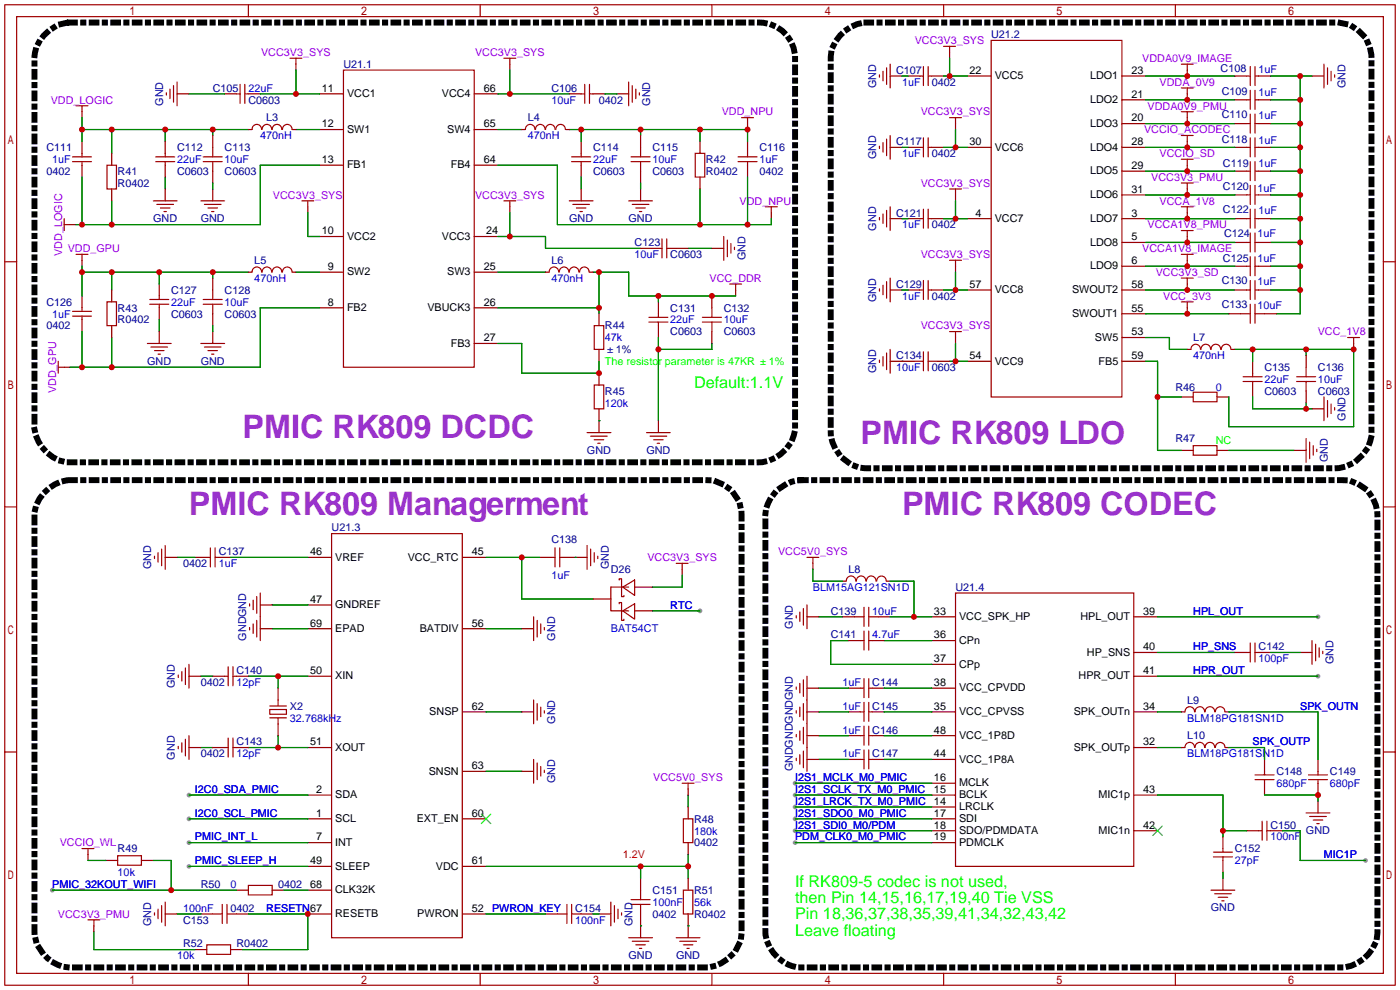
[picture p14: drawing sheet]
<svg xmlns="http://www.w3.org/2000/svg" width="299mm" height="212mm" viewBox="0 0 299 212" stroke-linecap="round" stroke-linejoin="round" font-family="sans-serif">
<defs><g id="words">
<g font-size="6.9" fill="#93c">
<text x="51.8" y="93.6">PMIC RK809 DCDC</text>
<text x="183.9" y="94.9">PMIC RK809 LDO</text>
<text x="40.4" y="110.1">PMIC RK809 Managerment</text>
<text x="192.8" y="110.1">PMIC RK809 CODEC</text>
</g>
<g font-size="3.5" fill="#0f0">
<text x="148.3" y="82.9">Default:1.1V</text>
<text x="169.9" y="189.6">If RK809-5 codec is not used,</text>
<text x="169.9" y="193">then Pin 14,15,16,17,19,40 Tie VSS</text>
<text x="169.9" y="196.5">Pin 18,36,37,38,35,39,41,34,32,43,42</text>
<text x="169.9" y="199.9">Leave floating</text>
</g>
<g font-size="2.3" fill="#90f">
<text x="55.8" y="12">VCC3V3_SYS</text>
<text x="101.5" y="12">VCC3V3_SYS</text>
<text x="195.5" y="9.4">VCC3V3_SYS</text>
<text x="244.1" y="13.3">VDDA0V9_IMAGE</text>
<text x="10.9" y="22.1">VDD_LOGIC</text>
<text x="245.3" y="23.4">VDDA0V9_PMU</text>
<text x="247.8" y="18.3">VDDA_0V9</text>
<text x="154.2" y="24.7">VDD_NPU</text>
<text x="196.8" y="24.7">VCC3V3_SYS</text>
<text x="244.5" y="28.5">VCCIO_ACODEC</text>
<text x="247.8" y="33.6">VCCIO_SD</text>
<text x="196.8" y="39.9">VCC3V3_SYS</text>
<text x="246" y="38.7">VCC3V3_PMU</text>
<text x="58.3" y="42.5">VCC3V3_SYS</text>
<text x="101.5" y="42.5">VCC3V3_SYS</text>
<text x="158.1" y="43.7">VDD_NPU</text>
<text x="247.8" y="43.7">VCCA_1V8</text>
<text x="14.5" y="53.9">VDD_GPU</text>
<text x="244.1" y="53.9">VCCA1V8_IMAGE</text>
<text x="245.3" y="48.8">VCCA1V8_PMU</text>
<text x="13.3" y="54.7" transform="rotate(-90 13.3 54.7)">VDD_LOGIC</text>
<text x="196.8" y="55.2">VCC3V3_SYS</text>
<text x="247" y="59">VCC3V3_SD</text>
<text x="151.6" y="60.2">VCC_DDR</text>
<text x="248.6" y="64.1">VCC_3V3</text>
<text x="196.8" y="70.4">VCC3V3_SYS</text>
<text x="281.6" y="71.7">VCC_1V8</text>
<text x="12" y="84.1" transform="rotate(-90 12 84.1)">VDD_GPU</text>
<text x="138.4" y="119.9">VCC3V3_SYS</text>
<text x="166.3" y="118.7">VCC5V0_SYS</text>
<text x="139.6" y="166.9">VCC5V0_SYS</text>
<text x="12.8" y="180.9">VCCIO_WL</text>
<text x="12.4" y="196.1">VCC3V3_PMU</text>
</g>
<g font-size="2.3" fill="#000080">
<text x="211.8" y="8.2">U21.2</text>
<text x="73.4" y="14.5">U21.1</text>
<text x="191.5" y="15.8">C107</text>
<text x="260.9" y="15.3">C108</text>
<text x="34.8" y="22.6" transform="rotate(-90 34.8 22.6)">GND</text>
<text x="45.5" y="19.6">C105</text>
<text x="53.1" y="22.1">C0603</text>
<text x="117.9" y="19.6">C106</text>
<text x="128" y="22.1">0402</text>
<text x="139" y="22.6" transform="rotate(-90 139 22.6)">GND</text>
<text x="187.2" y="18.8" transform="rotate(-90 187.2 18.8)">GND</text>
<text x="199.1" y="18.3">0402</text>
<text x="261.1" y="20.4">C109</text>
<text x="287.6" y="18.8" transform="rotate(-90 287.6 18.8)">GND</text>
<text x="56.9" y="26">L3</text>
<text x="112.8" y="26">L4</text>
<text x="261.1" y="25.2">C110</text>
<text x="9.9" y="32.3">C111</text>
<text x="37.8" y="32.3">C112</text>
<text x="48" y="32.3">C113</text>
<text x="126.7" y="32.3">C114</text>
<text x="139.4" y="32.3">C115</text>
<text x="150.9" y="34.8">R42</text>
<text x="162.3" y="32.3">C116</text>
<text x="187.2" y="34.1" transform="rotate(-90 187.2 34.1)">GND</text>
<text x="191.5" y="31">C117</text>
<text x="199.1" y="33.6">0402</text>
<text x="261.1" y="30.5">C118</text>
<text x="261.4" y="35.6">C119</text>
<text x="9.9" y="37.4">0402</text>
<text x="25.1" y="39.9">R0402</text>
<text x="25.1" y="37.4">R41</text>
<text x="37.8" y="37.4">C0603</text>
<text x="48" y="37.4">C0603</text>
<text x="126.7" y="37.4">C0603</text>
<text x="139.4" y="37.4">C0603</text>
<text x="150.9" y="37.4">R0402</text>
<text x="162.3" y="37.4">0402</text>
<text x="261.4" y="40.7">C120</text>
<text x="32.7" y="47.4">GND</text>
<text x="42.9" y="47.4">GND</text>
<text x="121.6" y="47.4">GND</text>
<text x="134.3" y="47.4">GND</text>
<text x="191.5" y="46.3">C121</text>
<text x="261.4" y="45.5">C122</text>
<text x="135.6" y="52.6">C123</text>
<text x="187.2" y="49.3" transform="rotate(-90 187.2 49.3)">GND</text>
<text x="199.1" y="48.8">0402</text>
<text x="261.6" y="50.6">C124</text>
<text x="54.4" y="56.4">L5</text>
<text x="117.9" y="56.4">L6</text>
<text x="143.3" y="55.2">C0603</text>
<text x="159.3" y="55.7" transform="rotate(-90 159.3 55.7)">GND</text>
<text x="261.4" y="55.9">C125</text>
<text x="9.9" y="65.3">C126</text>
<text x="36.6" y="62.8">C127</text>
<text x="48" y="62.8">C128</text>
<text x="187.2" y="64.5" transform="rotate(-90 187.2 64.5)">GND</text>
<text x="191.5" y="61.5">C129</text>
<text x="199.1" y="64.1">0402</text>
<text x="261.1" y="60.8">C130</text>
<text x="261.1" y="65.8">C133</text>
<text x="9.9" y="70.4">0402</text>
<text x="25.1" y="69.1">R0402</text>
<text x="25.1" y="66.6">R43</text>
<text x="36.6" y="67.9">C0603</text>
<text x="48" y="67.9">C0603</text>
<text x="129.3" y="70.4">R44</text>
<text x="143.3" y="66.6">C131</text>
<text x="143.3" y="71.7">C0603</text>
<text x="154.7" y="66.6">C132</text>
<text x="154.7" y="71.7">C0603</text>
<text x="31.5" y="77.9">GND</text>
<text x="42.9" y="77.9">GND</text>
<text x="131.6" y="75.5">1%</text>
<text x="191.5" y="76.8">C134</text>
<text x="255" y="72.9">L7</text>
<text x="187.2" y="79.8" transform="rotate(-90 187.2 79.8)">GND</text>
<text x="199.1" y="79.3">0603</text>
<text x="251.2" y="83.6">R46</text>
<text x="270.3" y="79.3">C135</text>
<text x="281.7" y="79.3">C136</text>
<text x="129.3" y="84.4">R45</text>
<text x="270.3" y="84.4">C0603</text>
<text x="281.7" y="84.4">C0603</text>
<text x="287.6" y="89.9" transform="rotate(-90 287.6 89.9)">GND</text>
<text x="251.2" y="94.5">R47</text>
<text x="125.5" y="97">GND</text>
<text x="138.2" y="97">GND</text>
<text x="283.8" y="98.8" transform="rotate(-90 283.8 98.8)">GND</text>
<text x="70.9" y="113.6">U21.3</text>
<text x="46.7" y="118.7">C137</text>
<text x="117.9" y="116.1">C138</text>
<text x="32.3" y="121.7" transform="rotate(-90 32.3 121.7)">GND</text>
<text x="39.1" y="121.2">0402</text>
<text x="130.1" y="121.7" transform="rotate(-90 130.1 121.7)">GND</text>
<text x="130.6" y="122.5">D26</text>
<text x="181.4" y="122.5">L8</text>
<text x="177.5" y="131.4">C139</text>
<text x="204.2" y="126.3">U21.4</text>
<text x="52.6" y="136.9" transform="rotate(-90 52.6 136.9)">GNDGND</text>
<text x="118.7" y="136.9" transform="rotate(-90 118.7 136.9)">GND</text>
<text x="169.5" y="134.4" transform="rotate(-90 169.5 134.4)">GND</text>
<text x="177.5" y="136.4">C141</text>
<text x="269" y="139">C142</text>
<text x="285" y="142" transform="rotate(-90 285 142)">GND</text>
<text x="37.4" y="147.1" transform="rotate(-90 37.4 147.1)">GND</text>
<text x="42.9" y="146.6">0402</text>
<text x="50.5" y="144.1">C140</text>
<text x="186.4" y="146.6">C144</text>
<text x="62" y="151.7">X2</text>
<text x="118.7" y="154.7" transform="rotate(-90 118.7 154.7)">GND</text>
<text x="186.4" y="151.7">C145</text>
<text x="253.7" y="150.4">L9</text>
<text x="42.9" y="161.8">0402</text>
<text x="50.5" y="159.3">C143</text>
<text x="186.4" y="156.8">C146</text>
<text x="186.4" y="161.8">C147</text>
<text x="253.7" y="158">L10</text>
<text x="37.4" y="162.3" transform="rotate(-90 37.4 162.3)">GND</text>
<text x="118.7" y="167.4" transform="rotate(-90 118.7 167.4)">GND</text>
<text x="169.5" y="164.9" transform="rotate(-90 169.5 164.9)">GNDGNDGNDGND</text>
<text x="272.8" y="165.7">C148</text>
<text x="284.2" y="165.7">C149</text>
<text x="148.3" y="175.8">R48</text>
<text x="271.5" y="177.1">C150</text>
<text x="279.1" y="178.2">GND</text>
<text x="25.1" y="182.2">R49</text>
<text x="148.3" y="180.9">0402</text>
<text x="263.9" y="182.2">C152</text>
<text x="42.9" y="189.8">R50</text>
<text x="59.4" y="189.8">0402</text>
<text x="139.4" y="191.1">C151</text>
<text x="148.3" y="191.1">R51</text>
<text x="32.3" y="197.9" transform="rotate(-90 32.3 197.9)">GND</text>
<text x="39.1" y="197.4">C153</text>
<text x="49.3" y="194.9">0402</text>
<text x="122.9" y="194.9">C154</text>
<text x="135.2" y="197.9" transform="rotate(-90 135.2 197.9)">GND</text>
<text x="139.4" y="196.1">0402</text>
<text x="148.3" y="196.1">R0402</text>
<text x="258.8" y="194.7">GND</text>
<text x="39.1" y="202.5">R52</text>
<text x="50.5" y="202.5">R0402</text>
<text x="134.3" y="204.9">GND</text>
<text x="144.5" y="204.9">GND</text>
</g>
<g font-size="2.3">
<text x="207.2" y="15.8">22</text>
<text x="212.6" y="16.9">VCC5</text>
<text x="233" y="16.9">LDO1</text>
<text x="241.8" y="15.8">23</text>
<text x="68.8" y="19.6">11</text>
<text x="74.2" y="20.8">VCC1</text>
<text x="94.4" y="20.8">VCC4</text>
<text x="103.4" y="19.6">66</text>
<text x="233" y="22">LDO2</text>
<text x="241.8" y="20.9">21</text>
<text x="68.8" y="27.2">12</text>
<text x="74.2" y="28.4">SW1</text>
<text x="95.6" y="28.4">SW4</text>
<text x="103.4" y="27.2">65</text>
<text x="233" y="27.1">LDO3</text>
<text x="241.8" y="26">20</text>
<text x="68.8" y="34.8">13</text>
<text x="74.2" y="36">FB1</text>
<text x="96.4" y="36">FB4</text>
<text x="103.4" y="34.8">64</text>
<text x="207.2" y="31">30</text>
<text x="212.6" y="32.2">VCC6</text>
<text x="233" y="32.2">LDO4</text>
<text x="241.8" y="31">28</text>
<text x="233" y="37.3">LDO5</text>
<text x="241.8" y="36.1">29</text>
<text x="241.8" y="41.2">31</text>
<text x="208.5" y="46.3">4</text>
<text x="212.6" y="47.4">VCC7</text>
<text x="233" y="42.3">LDO6</text>
<text x="233" y="47.4">LDO7</text>
<text x="241.8" y="46.3">3</text>
<text x="68.8" y="50.1">10</text>
<text x="74.2" y="51.2">VCC2</text>
<text x="94.4" y="51.2">VCC3</text>
<text x="103.9" y="50.1">24</text>
<text x="233" y="52.5">LDO8</text>
<text x="241.8" y="51.4">5</text>
<text x="70.1" y="57.7">9</text>
<text x="74.2" y="58.9">SW2</text>
<text x="95.6" y="58.9">SW3</text>
<text x="103.4" y="57.7">25</text>
<text x="233" y="57.6">LDO9</text>
<text x="241.8" y="56.4">6</text>
<text x="70.1" y="65.3">8</text>
<text x="103.4" y="65.3">26</text>
<text x="207.2" y="61.5">57</text>
<text x="212.6" y="62.7">VCC8</text>
<text x="229.1" y="62.7">SWOUT2</text>
<text x="241.8" y="61.5">58</text>
<text x="74.2" y="66.5">FB2</text>
<text x="91.3" y="66.5">VBUCK3</text>
<text x="229.1" y="67.7">SWOUT1</text>
<text x="241.8" y="66.6">55</text>
<text x="241.8" y="71.7">53</text>
<text x="96.4" y="74.1">FB3</text>
<text x="103.4" y="72.9">27</text>
<text x="207.2" y="76.8">54</text>
<text x="212.6" y="77.9">VCC9</text>
<text x="234" y="72.8">SW5</text>
<text x="234.8" y="77.9">FB5</text>
<text x="241.8" y="76.8">59</text>
<text x="66.3" y="118.7">46</text>
<text x="71.6" y="119.8">VREF</text>
<text x="87.1" y="119.8">VCC_RTC</text>
<text x="100.8" y="118.7">45</text>
<text x="66.3" y="128.8">47</text>
<text x="71.6" y="130">GNDREF</text>
<text x="199.6" y="131.4">33</text>
<text x="244.3" y="131.4">39</text>
<text x="66.3" y="133.9">69</text>
<text x="71.6" y="135.1">EPAD</text>
<text x="89.7" y="135.1">BATDIV</text>
<text x="100.8" y="133.9">56</text>
<text x="199.6" y="136.4">36</text>
<text x="205" y="132.5">VCC_SPK_HP</text>
<text x="205" y="137.6">CPn</text>
<text x="230.9" y="132.5">HPL_OUT</text>
<text x="199.6" y="141.5">37</text>
<text x="205" y="142.7">CPp</text>
<text x="232.3" y="140.1">HP_SNS</text>
<text x="244.3" y="139">40</text>
<text x="66.3" y="144.1">50</text>
<text x="71.6" y="145.2">XIN</text>
<text x="199.6" y="146.6">38</text>
<text x="205" y="147.8">VCC_CPVDD</text>
<text x="230.5" y="145.2">HPR_OUT</text>
<text x="244.3" y="144.1">41</text>
<text x="91.8" y="152.8">SNSP</text>
<text x="100.8" y="151.7">62</text>
<text x="199.6" y="151.7">35</text>
<text x="205" y="152.8">VCC_CPVSS</text>
<text x="229.5" y="152.8">SPK_OUTn</text>
<text x="244.3" y="151.7">34</text>
<text x="66.3" y="159.3">51</text>
<text x="71.6" y="160.5">XOUT</text>
<text x="199.6" y="156.8">48</text>
<text x="199.6" y="161.8">44</text>
<text x="205" y="157.9">VCC_1P8D</text>
<text x="229.5" y="160.5">SPK_OUTp</text>
<text x="244.3" y="159.3">32</text>
<text x="91.6" y="165.5">SNSN</text>
<text x="100.8" y="164.4">63</text>
<text x="199.6" y="166.9">16</text>
<text x="205" y="163">VCC_1P8A</text>
<text x="67.5" y="169.5">2</text>
<text x="71.6" y="170.6">SDA</text>
<text x="199.6" y="169.5">15</text>
<text x="199.6" y="172">14</text>
<text x="205" y="168.1">MCLK</text>
<text x="205" y="170.6">BCLK</text>
<text x="205" y="173.2">LRCLK</text>
<text x="234.8" y="170.6">MIC1p</text>
<text x="244.3" y="169.5">43</text>
<text x="67.5" y="174.5">1</text>
<text x="67.5" y="179.6">7</text>
<text x="71.6" y="175.7">SCL</text>
<text x="89.1" y="175.7">EXT_EN</text>
<text x="100.8" y="174.5">60</text>
<text x="199.6" y="174.5">17</text>
<text x="199.6" y="177.1">18</text>
<text x="199.6" y="179.6">19</text>
<text x="205" y="175.7">SDI</text>
<text x="205" y="178.2">SDO/PDMDATA</text>
<text x="234.8" y="178.2">MIC1n</text>
<text x="244.3" y="177.1">42</text>
<text x="66.3" y="184.7">49</text>
<text x="71.6" y="180.8">INT</text>
<text x="71.6" y="185.9">SLEEP</text>
<text x="93.2" y="185.9">VDC</text>
<text x="100.8" y="184.7">61</text>
<text x="205" y="180.8">PDMCLK</text>
<text x="66.3" y="189.8">68</text>
<text x="71.6" y="190.9">CLK32K</text>
<text x="71.6" y="196">RESETB</text>
<text x="89.2" y="196">PWRON</text>
<text x="100.8" y="194.9">52</text>
</g>
<g font-size="2.3" fill="#00f">
<text x="269" y="15.5">1uF</text>
<text x="53.1" y="19.6">22uF</text>
<text x="117.9" y="22.1">10uF</text>
<text x="192.8" y="18.3">1uF</text>
<text x="269" y="20.6">1uF</text>
<text x="55.6" y="29.8">470nH</text>
<text x="112.8" y="29.8">470nH</text>
<text x="269" y="25.4">1uF</text>
<text x="11.2" y="34.8">1uF</text>
<text x="37.8" y="34.8">22uF</text>
<text x="48" y="34.8">10uF</text>
<text x="126.7" y="34.8">22uF</text>
<text x="139.4" y="34.8">10uF</text>
<text x="162.3" y="34.8">1uF</text>
<text x="192.8" y="33.6">1uF</text>
<text x="269" y="35.6">1uF</text>
<text x="269" y="30.8">1uF</text>
<text x="268.7" y="40.9">1uF</text>
<text x="269" y="45.8">1uF</text>
<text x="192.8" y="48.8">1uF</text>
<text x="268.7" y="50.6">1uF</text>
<text x="135.6" y="55.2">10uF</text>
<text x="268.7" y="55.9">1uF</text>
<text x="36.6" y="65.3">22uF</text>
<text x="48" y="65.3">10uF</text>
<text x="54.4" y="60.2">470nH</text>
<text x="117.9" y="60.2">470nH</text>
<text x="192.8" y="64.1">1uF</text>
<text x="268.7" y="61">1uF</text>
<text x="11.2" y="67.9">1uF</text>
<text x="143.3" y="69.1">22uF</text>
<text x="154.7" y="69.1">10uF</text>
<text x="268.7" y="66.1">10uF</text>
<text x="129.3" y="72.9">47k</text>
<text x="255" y="76.8">470nH</text>
<text x="191.5" y="79.3">10uF</text>
<text x="259.8" y="83.6">0</text>
<text x="270.3" y="81.8">22uF</text>
<text x="281.7" y="81.8">10uF</text>
<text x="129.3" y="86.9">120k</text>
<text x="46.7" y="121.2">1uF</text>
<text x="117.9" y="123.7">1uF</text>
<text x="143.3" y="130.1">RTC</text>
<text x="173.7" y="126.3">BLM15AG121SN1D</text>
<text x="186.4" y="131.4">10uF</text>
<text x="255" y="131.4">HPL_OUT</text>
<text x="130.6" y="135.2">BAT54CT</text>
<text x="186.4" y="136.4">4.7uF</text>
<text x="255" y="139">HP_SNS</text>
<text x="269" y="141.5">100pF</text>
<text x="50.5" y="146.6">12pF</text>
<text x="180.1" y="146.6">1uF</text>
<text x="255" y="144.1">HPR_OUT</text>
<text x="62" y="154.2">32.768kHz</text>
<text x="180.1" y="151.7">1uF</text>
<text x="253.7" y="154.2">BLM18PG181SN1D</text>
<text x="277.9" y="151.7">SPK_OUTN</text>
<text x="50.5" y="161.8">12pF</text>
<text x="180.1" y="156.8">1uF</text>
<text x="180.1" y="161.8">1uF</text>
<text x="253.7" y="161.8">BLM18PG181SN1D</text>
<text x="267.7" y="159.3">SPK_OUTP</text>
<text x="169.9" y="166.9">I2S1_MCLK_M0_PMIC</text>
<text x="41.7" y="169.5">I2C0_SDA_PMIC</text>
<text x="169.9" y="172">I2S1_LRCK_TX_M0_PMIC</text>
<text x="169.9" y="169.5">I2S1_SCLK_TX_M0_PMIC</text>
<text x="272.8" y="168.2">680pF</text>
<text x="284.2" y="168.2">680pF</text>
<text x="41.7" y="174.5">I2C0_SCL_PMIC</text>
<text x="41.7" y="179.6">PMIC_INT_L</text>
<text x="148.3" y="178.4">180k</text>
<text x="169.9" y="179.6">PDM_CLK0_M0_PMIC</text>
<text x="169.9" y="177.1">I2S1_SDI0_M0/PDM</text>
<text x="169.9" y="174.5">I2S1_SDO0_M0_PMIC</text>
<text x="271.5" y="179.6">100nF</text>
<text x="41.7" y="184.7">PMIC_SLEEP_H</text>
<text x="263.9" y="184.7">27pF</text>
<text x="283" y="183.4">MIC1P</text>
<text x="11.2" y="189.8">PMIC_32KOUT_WIFI</text>
<text x="25.1" y="187.2">10k</text>
<text x="49.3" y="189.8">0</text>
<text x="39.1" y="194.9">100nF</text>
<text x="56.9" y="194.9">RESETN67</text>
<text x="105.2" y="194.9">PWRON_KEY</text>
<text x="122.9" y="197.4">100nF</text>
<text x="139.4" y="193.6">100nF</text>
<text x="148.3" y="193.6">56k</text>
<text x="37.8" y="205">10k</text>
</g>
<g font-size="2.3" fill="#0f0">
<text x="129.3" y="78">The resistor parameter is 47KR</text>
<text x="164.3" y="78">1%</text>
<text x="259.8" y="94.8">NC</text>
</g>
<text font-size="2.3" fill="#f00" x="133.1" y="183.4">1.2V</text>
</g></defs>
<g fill="#999">
<circle cx="40.4" cy="169.9" r=".51"/>
<circle cx="40.4" cy="175" r=".51"/>
<circle cx="40.4" cy="180.1" r=".51"/>
<circle cx="40.4" cy="185.2" r=".51"/>
<circle cx="11.2" cy="190.2" r=".51"/>
<circle cx="169.9" cy="167.4" r=".51"/>
<circle cx="169.9" cy="180.1" r=".51"/>
<circle cx="169.9" cy="177.5" r=".51"/>
<circle cx="169.9" cy="175" r=".51"/>
<circle cx="169.9" cy="172.5" r=".51"/>
<circle cx="169.9" cy="169.9" r=".51"/>
<circle cx="291.8" cy="183.9" r=".51"/>
<circle cx="281.7" cy="131.8" r=".51"/>
<circle cx="281.7" cy="144.5" r=".51"/>
<circle cx="149.6" cy="130.6" r=".51"/>
</g>
<g fill="none" stroke="#a10000" stroke-width=".25">
<path d="M1 1h297.2v209.6h-297.2zM3.6 3.6h292.1v204.4h-292.1zM35.6 19.8v.5M36.3 19.1v2M37.1 18.3v3.5M37.8 17.5v5.1M51.3 18v4.1M52.3 18v4.1M53.1 1v2.6M62 12.4h2.5M63.2 12.4v1.3M73.4 15h27.9v63.5h-27.9z"/>
<path d="M102.6 1v2.6M107.7 12.4h2.5M109 12.4v1.3M125 18v4.1M126 18v4.1M134.4 17.5v5.1M135.1 18.3v3.5M135.9 19.1v2M136.7 19.8v.5M152.1 1v2.6M188 16v.5M188.7 15.2v2.1"/>
<path d="M189.5 14.5v3.5M190.2 13.7v5.1M196.6 16.3h.8M197.4 14.2v4.1M198.4 14.2v4.1M198.4 16.3h.7M201.7 1v2.6M201.7 9.9h2.5M202.9 9.9v1.3M211.8 8.6h28v76.2h-28zM251.2 1v2.6M252.5 18.8h2.5"/>
<path d="M252.5 13.7h2.5M253.7 13.7v1.3M253.7 18.8v1.3M266.4 16.3h.8M267.2 14.2v4.1M267.2 19.3v4.1M268.2 16.3h.8M268.2 14.2v4.1M268.2 19.3v4.1M283 13.7v5.1M283.7 14.5v3.5M284.5 15.2v2.1"/>
<path d="M285.2 16v.5M15.5 34.5h4.1M15.5 33.5h4.1M16.3 22.6h2.5M17.5 22.6v1.3M17.5 32.8v.7M17.5 34.5v.8M22.9 35.3h2v5.1h-2zM33.3 34.5h4M33.3 33.5h4M35.3 32.8v.7M35.3 34.5v.8"/>
<path d="M43.4 34.5h4.1M43.4 33.5h4.1M45.5 31.5v2M45.5 34.5v2.1M50.5 20.1h.8M52.3 20.1h.8M53.9 27.7a1.01 1.01 0 0 1 1-1.1 1.01 1.01 0 0 1 1 1.1M56 27.7a1.01 1.01 0 0 1 1-1.1 1.01 1.01 0 0 1 1.1 1.1M58.2 27.7a1.01 1.01 0 0 1 1-1.1 1.01 1.01 0 0 1 1 1.1M60.4 27.7a1.01 1.01 0 0 1 1-1.1 1.01 1.01 0 0 1 1 1.1M112.3 27.7a1.01 1.01 0 0 1 1-1.1 1.01 1.01 0 0 1 1 1.1M114.5 27.7a1.01 1.01 0 0 1 1-1.1 1.01 1.01 0 0 1 1 1.1"/>
<path d="M116.6 27.7a1.01 1.01 0 0 1 1-1.1 1.01 1.01 0 0 1 1 1.1M118.8 27.7a1.01 1.01 0 0 1 1-1.1 1.01 1.01 0 0 1 1 1.1M122.2 34.5h4M122.2 33.5h4M124.2 20.1h.8M124.2 32.8v.7M124.2 34.5v.8M126 20.1h.7M134.9 34.5h4M134.9 33.5h4M136.9 31.5v2M136.9 34.5v2.1"/>
<path d="M148.6 32.8h2v5h-2zM157.7 34.5h4.1M157.7 33.5h4.1M158.5 25.1h2.5M159.8 25.1v1.3M159.8 32.8v.7M159.8 34.5v.8M188 31.2v.6M188.7 30.5v2M189.5 29.7v3.6M190.2 29v5M196.6 31.5h.8"/>
<path d="M197.4 29.5v4M198.4 29.5v4M198.4 31.5h.7M202.9 25.1h2.6M204.2 25.1v1.3M252.5 39.1h2.5M252.5 34h2.5M252.5 29h2.5M252.5 23.9h2.5M253.7 23.9v1.2M253.7 29v1.2M253.7 34v1.3"/>
<path d="M253.7 39.1v1.3M266.4 31.5h.8M266.4 36.6h.8M266.4 26.4h.8M266.4 21.3h.8M267.2 24.4v4M267.2 29.5v4M267.2 34.5v4.1M267.2 39.6v4.1M268.2 31.5h.8M268.2 24.4v4M268.2 29.5v4"/>
<path d="M268.2 34.5v4.1M268.2 39.6v4.1M268.2 36.6h.8M268.2 26.4h.8M268.2 21.3h.8M1 55.9h2.6M13.7 46.7v2.6M13.7 48h1.3M16.3 54.4h2.5M17.5 54.4v1.2M32.8 42.9h5M33.5 43.7h3.6"/>
<path d="M34.3 44.4h2M35.1 45.2h.5M42.9 42.9h5.1M43.7 43.7h3.5M44.4 44.4h2.1M45.2 45.2h.5M53.9 58.2a1.01 1.01 0 0 1 1-1.1 1.01 1.01 0 0 1 1 1.1M56 58.2a1.01 1.01 0 0 1 1-1.1 1.01 1.01 0 0 1 1.1 1.1M58.2 58.2a1.01 1.01 0 0 1 1-1.1 1.01 1.01 0 0 1 1 1.1M60.4 58.2a1.01 1.01 0 0 1 1-1.1 1.01 1.01 0 0 1 1 1.1M64.5 42.9h2.6M65.8 42.9v1.3"/>
<path d="M107.7 42.9h2.5M109 42.9v1.3M117.4 58.2a1.01 1.01 0 0 1 1-1.1 1.01 1.01 0 0 1 1 1.1M119.5 58.2a1.01 1.01 0 0 1 1-1.1 1.01 1.01 0 0 1 1.1 1.1M121.7 42.9h5M121.7 58.2a1.01 1.01 0 0 1 1-1.1 1.01 1.01 0 0 1 1 1.1M122.4 43.7h3.6M123.2 44.4h2M123.9 58.2a1.01 1.01 0 0 1 1-1.1 1.01 1.01 0 0 1 1 1.1M124 45.2h.5M134.4 42.9h5M135.1 43.7h3.6"/>
<path d="M135.9 44.4h2M136.7 45.2h.5M139.4 53.1h2.1M141.5 51.1v4M142.5 51.1v4M142.5 53.1h2M154.7 50.5v5.1M155.4 51.3v3.6M156.2 52.1v2M157 52.8v.5M163.6 44.2h2.5M164.8 44.2v1.3"/>
<path d="M188 46.5v.5M188.7 45.7v2.1M189.5 45v3.5M190.2 44.2v5.1M190.2 59.4v5.1M196.6 46.7h.8M197.4 44.7v4.1M197.4 59.9v4.1M198.4 44.7v4.1M198.4 59.9v4.1M198.4 46.7h.7M202.9 40.4h2.6"/>
<path d="M202.9 55.6h2.6M204.2 40.4v1.3M204.2 55.6v1.3M252.5 54.4h2.5M252.5 44.2h2.5M252.5 59.4h2.5M252.5 49.3h2.5M253.7 44.2v1.3M253.7 49.3v1.2M253.7 54.4v1.2M253.7 59.4v1.3M266.4 46.7h.8"/>
<path d="M266.4 56.9h.8M266.4 51.8h.8M266.4 41.7h.8M267.2 44.7v4.1M267.2 49.8v4M267.2 54.9v4M267.2 59.9v4.1M268.2 46.7h.8M268.2 44.7v4.1M268.2 49.8v4M268.2 54.9v4M268.2 59.9v4.1"/>
<path d="M268.2 56.9h.8M268.2 51.8h.8M268.2 41.7h.8M295.7 55.9h2.5M12.4 77.2v2.6M12.4 78.5h1.3M15.5 67.6h4.1M15.5 66.5h4.1M17.5 65.8v.7M17.5 67.6v.7M22.9 64.5h2v5.1h-2zM31.5 73.4h5.1"/>
<path d="M32 64h4.1M32 65h4.1M32.3 74.2h3.5M33 74.9h2.1M33.8 75.7h.5M34 63.2v.8M34 65v.8M42.9 73.4h5.1M43.4 64h4.1M43.4 65h4.1M43.7 74.2h3.5M44.4 74.9h2.1"/>
<path d="M45.2 75.7h.5M45.5 62v2M45.5 65v2.1M127 69.6h2v5.1h-2zM138.7 67.8h4M138.7 68.8h4M140.7 67.1v.7M140.7 68.8v.8M150.1 67.8h4.1M150.1 68.8h4.1M152.1 65.8v2M152.1 68.8v2.1"/>
<path d="M156 60.7h2.5M157.2 60.7v1.3M188 61.7v.5M188 77v.5M188.7 61v2M188.7 76.2v2M189.5 60.2v3.6M189.5 75.4v3.6M190.2 74.7v5.1M195.3 77.2h2.1M196.6 62h.8M197.4 75.2v4"/>
<path d="M198.4 75.2v4M198.4 62h.7M198.4 77.2h2M202.9 70.9h2.6M204.2 70.9v1.2M252.5 64.5h2.5M253.7 64.5v1.3M254.5 74.7a1.01 1.01 0 0 1 1-1.1 1.01 1.01 0 0 1 1.1 1.1M256.7 74.7a1.01 1.01 0 0 1 1-1.1 1.01 1.01 0 0 1 1 1.1M258.8 74.7a1.01 1.01 0 0 1 1.1-1.1 1.01 1.01 0 0 1 1 1.1M261 74.7a1.01 1.01 0 0 1 1-1.1 1.01 1.01 0 0 1 1.1 1.1M265.2 67.1h2"/>
<path d="M266.4 62h.8M267.2 65v4.1M267.7 79.8v.7M268.2 62h.8M268.2 65v4.1M268.2 67.1h2.1M279.1 78.5v2M288 72.1h2.6M289.3 72.1v1.3M125.5 92.5h5.1M126.2 93.2h3.6M127 82.3h2v5.1h-2z"/>
<path d="M127 94h2M127.8 94.7h.5M138.2 92.5h5.1M138.9 93.2h3.6M139.7 94h2M140.5 94.7h.5M255 83.8h5.1v2.1h-5.1zM255 95.2h5.1v2.1h-5.1zM265.7 80.5h4M265.7 81.5h4M267.7 81.5v.8M277.1 80.5h4.1"/>
<path d="M277.1 81.5h4.1M279.1 81.5v2.1M279.1 93.7v5.1M279.9 94.5v3.5M280.7 95.2v2.1M281.4 96v.5M283 84.8v5.1M283.7 85.6v3.6M284.5 86.4v2M285.2 87.1v.5M1 108.3h2.6M33 118.9v.5"/>
<path d="M33.8 118.1v2M34.5 117.3v3.6M35.3 116.6v5.1M44.2 119.1h.8M45 117.1v4.1M46 117.1v4.1M46 119.1h.7M70.9 114h27.9v86.4h-27.9zM117.9 119.1h.7M118.6 117.1v4.1M119.6 119.1h.8M119.6 117.1v4.1"/>
<path d="M125.5 116.6v5.1M126.2 117.3v3.6M127 118.1v2M127.8 118.9v.5M172.5 119.1h2.5M173.7 119.1v1.3M295.7 108.3h2.5M53.3 129v.5M53.3 134.1v.5M54.1 128.3v2M54.1 133.4v2M54.9 127.5v3.6"/>
<path d="M54.9 132.6v3.5M55.6 126.7v10.2M114 131.8v5.1M114.8 132.6v3.5M115.6 133.4v2M116.3 134.1v.5M132.3 124v-.3h.5v3.8h.5v-.2M132.3 129v-.2h.5v3.8h.5v-.3M133.1 125.5l2.5-1.5v3.3zM133.1 130.6l2.5-1.6v3.3zM134.4 125.5h-3.8v5.1h3.8M144.5 120.4h2.6"/>
<path d="M145.8 120.4v1.3M170.2 131.6v.5M170.9 130.8v2M171.7 130v3.6M172.5 129.3v5.1M180.9 124.2a1.01 1.01 0 0 1 1-1.1 1.01 1.01 0 0 1 1 1.1M182.6 131.8h2.1M183 124.2a1.01 1.01 0 0 1 1-1.1 1.01 1.01 0 0 1 1.1 1.1M183.9 136.9h.8M184.7 129.8v4.1M184.7 134.9v4M185.2 124.2a1.01 1.01 0 0 1 1-1.1 1.01 1.01 0 0 1 1 1.1"/>
<path d="M185.7 129.8v4.1M185.7 134.9v4M185.7 131.8h2M185.7 136.9h.7M187.4 124.2a1.01 1.01 0 0 1 1-1.1 1.01 1.01 0 0 1 1 1.1M204.2 126.7h38.1v58.5h-38.1zM266.4 139.4h.8M267.2 137.4v4.1M268.2 137.4v4.1M268.2 139.4h.8M280.4 136.9v5.1M281.2 137.7v3.5"/>
<path d="M281.9 138.4v2.1M282.7 139.2v.5M38.1 144.3v.5M38.1 159.5v.5M38.9 143.5v2M38.9 158.8v2M39.6 142.7v3.6M39.6 158v3.5M40.4 142v5.1M40.4 157.2v5.1M48 144.5h.8M48 159.8h.8"/>
<path d="M48.8 142.5v4.1M48.8 157.7v4.1M49.8 142.5v4.1M49.8 157.7v4.1M49.8 144.5h.7M49.8 159.8h.7M57.7 151.6h3.5v1.1h-3.5zM57.7 153.4h3.5M57.7 150.9h3.5M59.4 149.6v1.3M59.4 153.4v1.3M114 149.6v5.1"/>
<path d="M114.8 150.4v3.5M115.6 151.1v2.1M116.3 151.9v.5M170.2 146.8v.5M170.2 151.9v.5M170.2 157v.5M170.9 146.1v2M170.9 151.1v2.1M170.9 156.2v2M171.7 145.3v3.5M171.7 150.4v3.5M171.7 155.4v3.6"/>
<path d="M172.5 144.5v20.3M183.9 147.1h.8M183.9 152.1h.8M183.9 157.2h.8M184.7 145v4.1M184.7 150.1v4.1M184.7 155.2v4.1M185.7 145v4.1M185.7 150.1v4.1M185.7 155.2v4.1M185.7 147.1h.7M185.7 152.1h.7"/>
<path d="M185.7 157.2h.7M253.3 152.1a1.01 1.01 0 0 1 1-1.1 1.01 1.01 0 0 1 1 1.1M253.3 159.8a1.01 1.01 0 0 1 1-1.1 1.01 1.01 0 0 1 1 1.1M255.4 152.1a1.01 1.01 0 0 1 1-1.1 1.01 1.01 0 0 1 1 1.1M255.4 159.8a1.01 1.01 0 0 1 1-1.1 1.01 1.01 0 0 1 1 1.1M257.6 152.1a1.01 1.01 0 0 1 1-1.1 1.01 1.01 0 0 1 1 1.1M257.6 159.8a1.01 1.01 0 0 1 1-1.1 1.01 1.01 0 0 1 1 1.1M259.8 152.1a1.01 1.01 0 0 1 1-1 1.01 1.01 0 0 1 1 1M259.8 159.8a1.01 1.01 0 0 1 1-1.1 1.01 1.01 0 0 1 1 1.1M1 160.7h2.6M114 162.3v5.1M114.8 163.1v3.5"/>
<path d="M115.6 163.8v2.1M116.3 164.6v.5M145.8 167.4h2.5M146 175h2.1v5.1h-2.1zM147.1 167.4v1.3M170.2 162.1v.5M170.9 161.3v2M171.7 160.5v3.6M183.9 162.3h.8M184.7 160.3v4M185.7 160.3v4M185.7 162.3h.7"/>
<path d="M268.2 166.6h4.1M268.2 165.6h4.1M269 177.5h.7M269.7 175.5v4.1M270.3 164.8v.8M270.3 166.6v.8M270.8 175.5v4.1M270.8 177.5h.7M279.1 173.7h5.1M279.7 166.6h4M279.7 165.6h4M279.9 174.5h3.6"/>
<path d="M280.7 175.3h2M281.4 176h.5M281.7 164.8v.8M281.7 166.6v.8M295.7 160.7h2.5M17.5 181.4h2.6M18.8 181.4v1.2M18.8 196.6h2.5M20.1 196.6v1.3M25.1 182.9h5.1v2h-5.1zM33 195.1v.5M33.8 194.3v2"/>
<path d="M34.5 193.5v3.6M35.3 192.8v5.1M45.5 195.3h2M47.5 193.3v4.1M48.5 195.3h2M48.5 193.3v4.1M53.1 189.2h5.1v2.1h-5.1zM119.1 195.3h2.1M121.2 193.3v4.1M122.2 195.3h2M122.2 193.3v4.1M130.6 192.8v5.1"/>
<path d="M131.3 193.5v3.6M132.1 194.3v2M132.8 195.1v.5M134.9 193.3h4M134.9 192.3h4M136.9 190.2v2.1M136.9 193.3v2M146 190.2h2.1v5.1h-2.1zM258.8 190.2h5.1M259.3 183.1h4.1M259.3 182.1h4.1M259.6 191h3.5"/>
<path d="M260.3 191.8h2.1M261.1 192.5h.5M261.4 181.4v.7M261.4 183.1v.8M44.2 201.9h5.1v2.1h-5.1zM53.1 208v2.6M102.6 208v2.6M134.4 200.4h5M135.1 201.2h3.6M135.9 201.9h2M136.7 202.7h.5M144.5 200.4h5.1"/>
<path d="M145.3 201.2h3.5M146 201.9h2.1M146.8 202.7h.5M152.1 208v2.6M201.7 208v2.6M251.2 208v2.6"/>
</g>
<g fill="none" stroke="#870000" stroke-width=".25">
<path d="M63.2 13.7v1.3M109 13.7v1.3M190.2 16.3h2.6M194.1 16.3h2.5M199.1 16.3h2.6M202.9 11.2v1.2M206.8 16.3h5M239.8 16.3h5.1M253.7 15v1.3M263.9 16.3h2.5M269 16.3h2.5M280.4 16.3h2.6"/>
<path d="M17.5 23.9v1.2M17.5 30.2v2.6M17.5 35.3v2.5M23.9 32.8v2.5M35.3 30.2v2.6M35.3 35.3v2.5M37.8 20.1h2.6M45.5 29v2.5M45.5 36.6v2.5M48 20.1h2.5M53.1 20.1h2.5M53.1 27.7h.7"/>
<path d="M62.5 27.7h.7M68.3 20.1h5.1M68.3 27.7h5.1M68.3 35.3h5.1M101.3 20.1h5.1M101.3 27.7h5.1M101.3 35.3h5.1M111.5 27.7h.8M120.9 27.7h.8M121.7 20.1h2.5M124.2 30.2v2.6M124.2 35.3v2.5"/>
<path d="M126.7 20.1h2.6M131.8 20.1h2.6M136.9 29v2.5M136.9 36.6v2.5M149.6 30.2v2.6M149.6 37.8v2.6M159.8 26.4v1.3M159.8 30.2v2.6M159.8 35.3v2.5M190.2 31.5h2.6M194.1 31.5h2.5M199.1 31.5h2.6"/>
<path d="M204.2 26.4v1.3M206.8 31.5h5M239.8 31.5h5.1M239.8 21.3h5.1M239.8 26.4h5.1M239.8 36.6h5.1M253.7 20.1v1.2M253.7 25.1v1.3M253.7 30.2v1.3M253.7 35.3v1.3M263.9 31.5h2.5M263.9 21.3h2.5"/>
<path d="M263.9 26.4h2.5M263.9 36.6h2.5M269 31.5h2.5M269 21.3h2.5M269 26.4h2.5M269 36.6h2.5M15 48h1.3M17.5 55.6v1.3M23.9 40.4v2.5M35.3 40.4v2.5M45.5 40.4v2.5M45.5 59.4v2.6"/>
<path d="M53.1 58.2h.7M62.5 58.2h.7M65.8 44.2v1.3M68.3 50.5h5.1M68.3 58.2h5.1M101.3 50.5h5.1M101.3 58.2h5.1M109 44.2v1.3M116.6 58.2h.7M124.2 40.4v2.5M126 58.2h.7M136.9 40.4v2.5"/>
<path d="M136.9 53.1h2.5M144.5 53.1h2.6M152.1 53.1h2.6M164.8 45.5v1.2M190.2 46.7h2.6M194.1 46.7h2.5M199.1 46.7h2.6M204.2 41.7v1.2M204.2 56.9v1.3M206.8 46.7h5M239.8 46.7h5.1M239.8 41.7h5.1"/>
<path d="M239.8 51.8h5.1M239.8 56.9h5.1M253.7 40.4v1.3M253.7 45.5v1.2M253.7 50.5v1.3M253.7 55.6v1.3M263.9 46.7h2.5M263.9 41.7h2.5M263.9 51.8h2.5M263.9 56.9h2.5M269 46.7h2.5M269 41.7h2.5"/>
<path d="M269 51.8h2.5M269 56.9h2.5M13.7 78.5h1.3M17.5 63.2v2.6M17.5 68.3v2.6M23.9 62v2.5M23.9 69.6v2.5M34 60.7v2.5M34 65.8v2.5M34 70.9v2.5M45.5 67.1v2.5M45.5 70.9v2.5"/>
<path d="M68.3 65.8h5.1M101.3 65.8h5.1M101.3 73.4h5.1M128 67.1v2.5M128 74.7v2.5M128 79.8v2.5M140.7 64.5v2.6M140.7 69.6v2.5M152.1 63.2v2.6M152.1 70.9v2.5M157.2 62v1.2M190.2 62h2.6"/>
<path d="M190.2 77.2h5.1M194.1 62h2.5M199.1 62h2.6M200.4 77.2h2.5M204.2 72.1v1.3M206.8 62h5M206.8 77.2h5M239.8 62h5.1M239.8 77.2h5.1M239.8 67.1h5.1M239.8 72.1h5.1M253.7 60.7v1.3"/>
<path d="M253.7 65.8v1.3M253.7 74.7h.8M262.6 67.1h2.6M263.1 74.7h.8M263.9 62h2.5M267.7 77.2v2.6M269 62h2.5M270.3 67.1h2.5M279.1 75.9v2.6M289.3 73.4v1.3M128 87.4v5.1M140.7 89.9v2.6"/>
<path d="M252.5 84.8h2.5M252.5 96.3h2.5M260.1 84.8h2.5M260.1 96.3h2.5M267.7 82.3v2.5M276.6 96.3h2.5M279.1 83.6v2.5M280.4 87.4h2.6M35.3 119.1h2.5M41.7 119.1h2.5M46.7 119.1h2.6M65.8 119.1h5.1"/>
<path d="M98.8 119.1h5.1M115.3 119.1h2.6M120.4 119.1h5.1M55.6 129.3h2.6M55.6 134.4h2.6M65.8 129.3h5.1M65.8 134.4h5.1M98.8 134.4h5.1M111.5 134.4h2.5M126.7 128h3.9M135.6 125.5h3.8M135.6 130.6h3.8"/>
<path d="M145.8 121.7v1.2M172.5 131.8h2.5M173.7 120.4v1.3M180.1 131.8h2.5M180.1 124.2h.7M181.4 136.9h2.5M186.4 136.9h2.6M187.7 131.8h2.5M189.5 124.2h.7M199.1 131.8h5.1M199.1 136.9h5.1M242.3 131.8h5.1"/>
<path d="M242.3 139.4h5.1M263.9 139.4h2.5M269 139.4h2.5M277.9 139.4h2.5M40.4 144.5h2.5M40.4 159.8h2.5M45.5 144.5h2.5M45.5 159.8h2.5M50.5 144.5h2.6M50.5 159.8h2.6M59.4 147.1v2.5M59.4 154.7v2.5"/>
<path d="M65.8 144.5h5.1M65.8 159.8h5.1M98.8 152.1h5.1M111.5 152.1h2.5M172.5 152.1h2.5M172.5 147.1h2.5M172.5 157.2h2.5M181.4 152.1h2.5M181.4 147.1h2.5M181.4 157.2h2.5M186.4 152.1h2.6M186.4 147.1h2.6"/>
<path d="M186.4 157.2h2.6M199.1 152.1h5.1M199.1 142h5.1M199.1 147.1h5.1M199.1 157.2h5.1M242.3 144.5h5.1M242.3 159.8h5.1M242.3 152.1h5.1M252.5 159.8h.7M252.5 152.1h.7M261.9 159.8h.7M261.9 152.1h.7"/>
<path d="M65.8 169.9h5.1M65.8 175h5.1M98.8 175h5.1M98.8 164.8h5.1M111.5 164.8h2.5M147.1 168.7v1.2M147.1 172.5v2.5M172.5 162.3h2.5M181.4 162.3h2.5M186.4 162.3h2.6M199.1 169.9h5.1M199.1 175h5.1"/>
<path d="M199.1 162.3h5.1M199.1 167.4h5.1M199.1 172.5h5.1M199.1 177.5h5.1M242.3 169.9h5.1M242.3 177.5h5.1M261.4 178.8v2.6M266.4 177.5h2.6M270.3 162.3v2.5M270.3 167.4v2.5M271.5 177.5h2.6M281.7 162.3v2.5"/>
<path d="M281.7 167.4v2.5M281.7 171.2v2.5M18.8 182.6v1.3M20.1 197.9v1.2M22.6 183.9h2.5M30.2 183.9h2.6M35.3 195.3h2.5M42.9 195.3h2.6M50.5 190.2h2.6M50.5 195.3h2.6M58.2 190.2h2.5M65.8 180.1h5.1"/>
<path d="M65.8 185.2h5.1M65.8 190.2h5.1M65.8 195.3h5.1M98.8 185.2h5.1M98.8 195.3h5.1M116.6 195.3h2.5M124.2 195.3h2.5M128 195.3h2.6M136.9 187.7v2.5M136.9 195.3v5.1M147.1 180.1v2.5M147.1 187.7v2.5"/>
<path d="M147.1 195.3v5.1M199.1 180.1h5.1M261.4 183.9v2.5M261.4 187.7v2.5M41.7 202.9h2.5M49.3 202.9h2.5"/>
</g>
<g fill="none" stroke="#008700" stroke-width=".25">
<path d="M63.2 15v5.1M109 15v5.1M192.8 16.3h1.3M201.7 16.3h5.1M202.9 12.4v3.9M244.9 16.3h19M271.5 16.3h8.9M277.9 16.3v50.8h-5.1M17.5 27.7h35.6M17.5 25.1v5.1M17.5 37.8v10.2M23.9 27.7v5.1"/>
<path d="M35.3 27.7v2.5M35.3 37.8v2.6M40.4 20.1h7.6M45.5 27.7v1.3M45.5 39.1v1.3M55.6 20.1h12.7M63.2 27.7h5.1M68.3 35.3h-12.7v12.7h-39.3M106.4 20.1h15.3M106.4 27.7h5.1M106.4 35.3h12.7v12.7h45.7v-1.3M121.7 27.7h38.1v2.5"/>
<path d="M124.2 27.7v2.5M124.2 37.8v2.6M129.3 20.1h2.5M136.9 27.7v1.3M136.9 39.1v1.3M149.6 27.7v2.5M159.8 37.8v10.2M192.8 31.5h1.3M201.7 31.5h5.1M204.2 27.7v3.8M244.9 31.5h19M244.9 26.4h19"/>
<path d="M244.9 21.3h19M244.9 36.6h19M271.5 31.5h6.4M271.5 26.4h6.4M271.5 21.3h6.4M271.5 36.6h6.4M17.5 56.9v6.3M17.5 58.2h35.6M23.9 42.9v5.1M23.9 58.2v3.8M34 58.2v2.5M45.5 58.2v1.2"/>
<path d="M63.2 58.2h5.1M65.8 45.5v5h2.5M106.4 58.2h10.2M106.4 50.5h10.2v2.6h20.3M109 45.5v5M126.7 58.2h7.7v5h22.8M128 58.2v8.9M147.1 53.1h5M149.6 40.4v7.6M192.8 46.7h1.3M201.7 46.7h5.1M204.2 42.9v3.8"/>
<path d="M204.2 58.2v3.8M244.9 46.7h19M244.9 56.9h19M244.9 51.8h19M244.9 41.7h19M271.5 46.7h6.4M271.5 56.9h6.4M271.5 51.8h6.4M271.5 41.7h6.4M17.5 70.9v7.6M23.9 72.1v6.4M34 68.3v2.6"/>
<path d="M45.5 69.6v1.3M68.3 65.8h-12.7v12.7h-40.6M106.4 65.8h21.6M106.4 73.4h5.1v6.4h16.5v-2.6M140.7 63.2v1.3M140.7 72.1v17.8M152.1 73.4v1.3h-11.4M192.8 77.2h.1M192.8 62h1.3M201.7 62h5.1M202.9 77.2h3.9M204.2 73.4v3.8"/>
<path d="M244.9 72.1h5v2.6h3.8M244.9 62h19M244.9 77.2h2.5v19.1h5.1M244.9 67.1h17.7M263.9 74.7h25.4v16.5h-26.7v-6.4M267.7 74.7v2.5M271.5 62h6.4M279.1 74.7v1.2M128 89.9h.1M247.4 84.8h5.1M262.6 96.3h14M267.7 84.8v2.6h12.7"/>
<path d="M279.1 86.1v1.3M37.8 119.1h3.9M49.3 119.1h16.5M103.9 119.1h11.4M111.5 119.1v8.9h15.2M122.9 119.1h.1M58.2 129.3h7.6M58.2 134.4h7.6M103.9 134.4h7.6M139.4 130.6h10.2M145.8 122.9v2.6h-6.4M173.7 121.7v2.5h6.4"/>
<path d="M175 131.8h5.1M181.4 136.9h-3.9v5.1h21.6M189 136.9h10.1M190.2 131.8h8.9M190.2 124.2h5.1v7.6M247.4 131.8h34.3M247.4 139.4h16.5M271.5 139.4h6.4M42.9 144.5h2.6M42.9 159.8h2.6M53.1 144.5h12.7M53.1 159.8h12.7"/>
<path d="M59.4 144.5v2.6M59.4 157.2v2.6M103.9 152.1h7.6M175 152.1h6.4M175 147.1h6.4M175 157.2h6.4M189 152.1h10.1M189 147.1h10.1M189 157.2h10.1M247.4 144.5h34.3M247.4 159.8h5.1M247.4 152.1h5.1"/>
<path d="M262.6 159.8h7.7v2.5M262.6 152.1h19.1v10.2M40.4 169.9h25.4M40.4 175h25.4M103.9 164.8h7.6M147.1 169.9v2.6M169.9 169.9h29.2M169.9 175h29.2M169.9 167.4h29.2M169.9 177.5h29.2M169.9 172.5h29.2M175 162.3h6.4"/>
<path d="M189 162.3h10.1M247.4 169.9h14v8.9M261.4 177.5h5M270.3 169.9h11.4v1.3M274.1 177.5h3.8v6.4h13.9M11.2 190.2h39.3M18.8 183.9h3.8M20.1 199.1v3.8h21.6M32.8 183.9h3.8v6.3M37.8 195.3h5.1M40.4 180.1h25.4M40.4 185.2h25.4"/>
<path d="M53.1 195.3h12.7v7.6h-14M60.7 190.2h5.1M103.9 185.2h43.2M103.9 195.3h12.7M126.7 195.3h1.3M136.9 197.9h.1M136.9 185.2v2.5M147.1 197.9h.1M147.1 182.6v5.1M169.9 180.1h29.2M261.4 186.4v1.3"/>
</g>
<path d="M102.9 174l2 2M104.9 174l-2 2M246.4 176.5l2 2.1M248.4 176.5l-2 2.1" fill="none" stroke="#3c3" stroke-width=".25"/>
<path d="M15 4.8h147.3a7.6 7.6 0 0 1 7.6 7.6v78.8a8.2 8.2 0 0 1-7.6 7.6h-147.3a8.2 8.2 0 0 1-7.6-7.6v-78.8a8.2 8.2 0 0 1 7.6-7.6M185.2 4.8h100.3a7.6 7.6 0 0 1 7.6 7.6v80.1a8.2 8.2 0 0 1-7.6 7.6h-100.3a8.2 8.2 0 0 1-7.7-7.6v-80.1a8.2 8.2 0 0 1 7.7-7.6M15 102.6h135.9a7.6 7.6 0 0 1 7.6 7.6v88.9a8.2 8.2 0 0 1-7.6 7.7h-135.9a8.2 8.2 0 0 1-7.6-7.7v-88.9a8.2 8.2 0 0 1 7.6-7.6M171.2 102.6h115.6a7.6 7.6 0 0 1 7.6 7.6v88.9a8.2 8.2 0 0 1-7.6 7.7h-115.6a8.2 8.2 0 0 1-7.6-7.7v-88.9a8.2 8.2 0 0 1 7.6-7.6" fill="none" stroke="#000" stroke-width="1.3" stroke-dasharray="1 1.8 0 1.8"/>
<g fill="#c00">
<circle cx="63.2" cy="20.1" r=".63"/>
<circle cx="17.5" cy="48" r=".63"/>
<circle cx="23.9" cy="48" r=".63"/>
<circle cx="17.5" cy="27.7" r=".63"/>
<circle cx="23.9" cy="27.7" r=".63"/>
<circle cx="35.3" cy="27.7" r=".63"/>
<circle cx="45.5" cy="27.7" r=".63"/>
<circle cx="17.5" cy="78.5" r=".63"/>
<circle cx="23.9" cy="78.5" r=".63"/>
<circle cx="23.9" cy="58.2" r=".63"/>
<circle cx="34" cy="58.2" r=".63"/>
<circle cx="45.5" cy="58.2" r=".63"/>
<circle cx="17.5" cy="58.2" r=".63"/>
<circle cx="109" cy="20.1" r=".63"/>
<circle cx="124.2" cy="27.7" r=".63"/>
<circle cx="136.9" cy="27.7" r=".63"/>
<circle cx="149.6" cy="27.7" r=".63"/>
<circle cx="159.8" cy="27.7" r=".63"/>
<circle cx="159.8" cy="48" r=".63"/>
<circle cx="149.6" cy="48" r=".63"/>
<circle cx="109" cy="50.5" r=".63"/>
<circle cx="128" cy="58.2" r=".63"/>
<circle cx="128" cy="65.8" r=".63"/>
<circle cx="152.1" cy="63.2" r=".63"/>
<circle cx="140.7" cy="63.2" r=".63"/>
<circle cx="128" cy="79.8" r=".63"/>
<circle cx="140.7" cy="74.7" r=".63"/>
<circle cx="202.9" cy="16.3" r=".63"/>
<circle cx="204.2" cy="31.5" r=".63"/>
<circle cx="204.2" cy="46.7" r=".63"/>
<circle cx="204.2" cy="62" r=".63"/>
<circle cx="204.2" cy="77.2" r=".63"/>
<circle cx="253.7" cy="67.1" r=".63"/>
<circle cx="253.7" cy="62" r=".63"/>
<circle cx="253.7" cy="26.4" r=".63"/>
<circle cx="253.7" cy="21.3" r=".63"/>
<circle cx="253.7" cy="16.3" r=".63"/>
<circle cx="277.9" cy="16.3" r=".63"/>
<circle cx="277.9" cy="21.3" r=".63"/>
<circle cx="277.9" cy="26.4" r=".63"/>
<circle cx="277.9" cy="31.5" r=".63"/>
<circle cx="277.9" cy="36.6" r=".63"/>
<circle cx="277.9" cy="41.7" r=".63"/>
<circle cx="277.9" cy="46.7" r=".63"/>
<circle cx="277.9" cy="51.8" r=".63"/>
<circle cx="277.9" cy="56.9" r=".63"/>
<circle cx="277.9" cy="62" r=".63"/>
<circle cx="247.4" cy="84.8" r=".63"/>
<circle cx="279.1" cy="74.7" r=".63"/>
<circle cx="267.7" cy="74.7" r=".63"/>
<circle cx="289.3" cy="74.7" r=".63"/>
<circle cx="59.4" cy="144.5" r=".63"/>
<circle cx="36.6" cy="190.2" r=".63"/>
<circle cx="65.8" cy="195.3" r=".63"/>
<circle cx="147.1" cy="185.2" r=".63"/>
<circle cx="136.9" cy="185.2" r=".63"/>
<circle cx="253.7" cy="31.5" r=".63"/>
<circle cx="253.7" cy="36.6" r=".63"/>
<circle cx="253.7" cy="41.7" r=".63"/>
<circle cx="253.7" cy="46.7" r=".63"/>
<circle cx="253.7" cy="51.8" r=".63"/>
<circle cx="253.7" cy="56.9" r=".63"/>
<circle cx="59.4" cy="159.8" r=".63"/>
<circle cx="279.1" cy="87.4" r=".63"/>
<circle cx="281.7" cy="169.9" r=".63"/>
<circle cx="261.4" cy="177.5" r=".63"/>
<circle cx="195.3" cy="131.8" r=".63"/>
<circle cx="111.5" cy="119.1" r=".63"/>
</g>
<use href="#words"/>
</svg>
